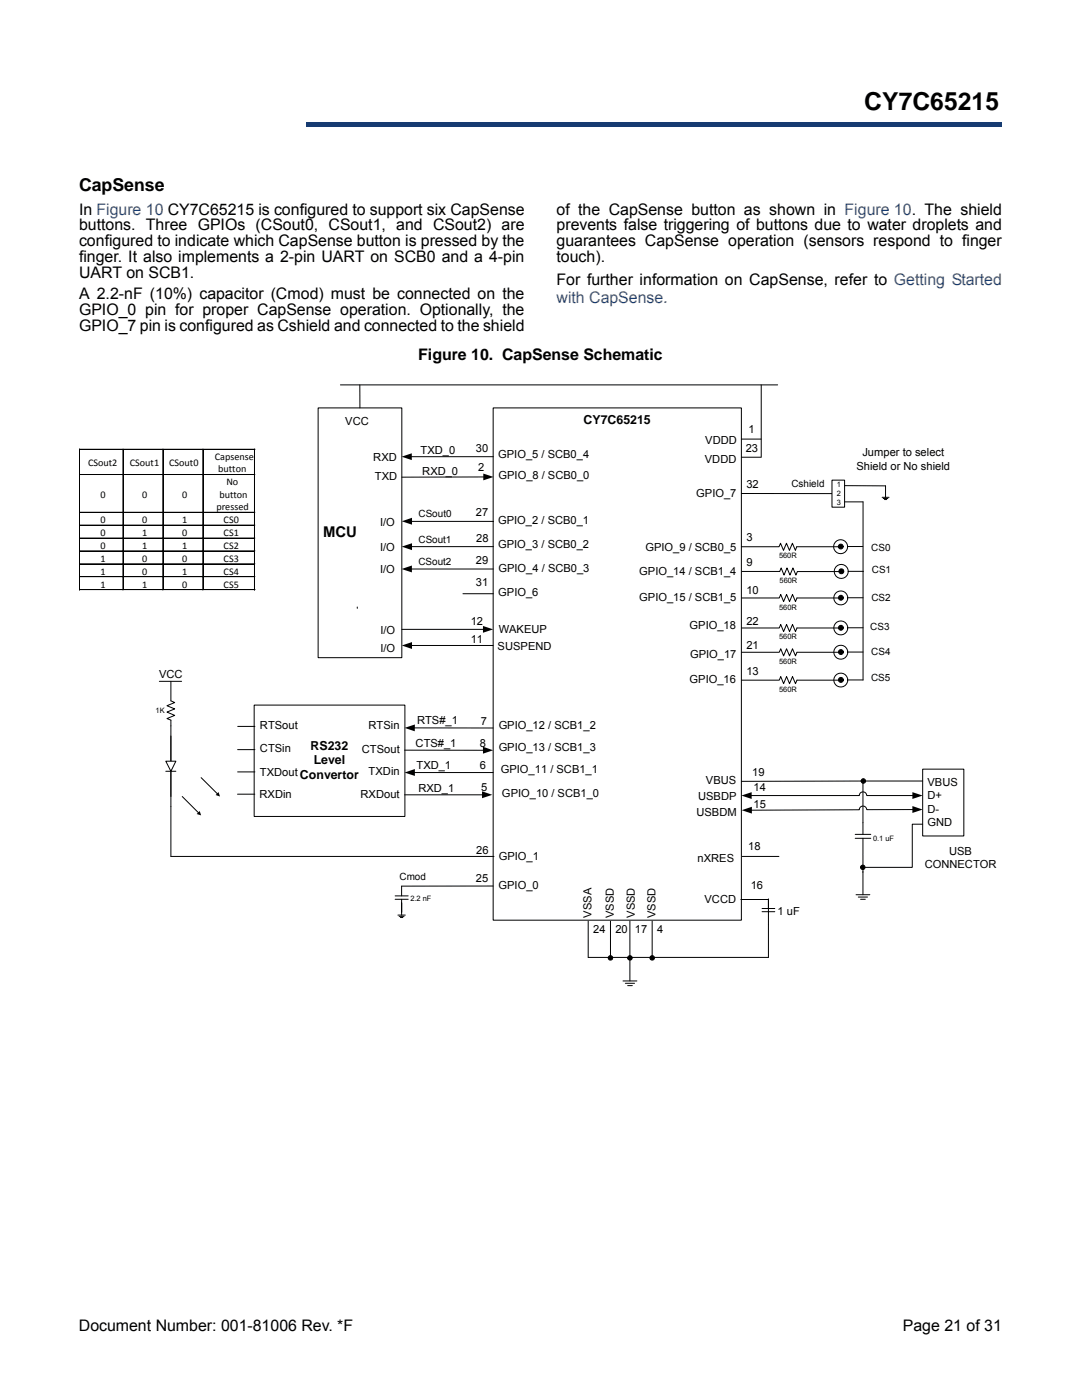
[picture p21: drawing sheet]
<svg xmlns="http://www.w3.org/2000/svg" width="216mm" height="279mm" viewBox="0 0 216 279" stroke-linecap="round" stroke-linejoin="round" font-family="sans-serif">
<defs><g id="words">
<text font-size="4.9" x="172.5" y="22">CY7C65215</text>
<text font-size="3.5" x="15.8" y="38.1">CapSense</text>
<g font-size="3.2">
<text x="15.8" y="42.8">In Figure 10 CY7C65215 is configured to support six CapSense</text>
<text x="15.8" y="46">buttons. Three GPIOs (CSout0, CSout1, and CSout2) are</text>
<text x="111" y="42.8">of the CapSense button as shown in Figure 10. The shield</text>
<text x="111" y="46">prevents false triggering of buttons due to water droplets and</text>
<text x="15.8" y="49.2">configured to indicate which CapSense button is pressed by the</text>
<text x="15.8" y="52.3">finger. It also implements a 2-pin UART on SCB0 and a 4-pin</text>
<text x="111" y="49.2">guarantees CapSense operation (sensors respond to finger</text>
<text x="111" y="52.3">touch).</text>
<text x="15.8" y="55.5">UART on SCB1.</text>
<text x="15.8" y="59.8">A 2.2-nF (10%) capacitor (Cmod) must be connected on the</text>
<text x="111" y="56.9">For further information on CapSense, refer to Getting Started</text>
<text x="15.8" y="62.9">GPIO_0 pin for proper CapSense operation. Optionally, the</text>
<text x="15.8" y="66.1">GPIO_7 pin is configured as Cshield and connected to the shield</text>
<text x="83.4" y="71.8">Figure 10. CapSense Schematic</text>
<text x="15.7" y="265.6">Document Number: 001-81006 Rev. *F</text>
<text x="180.1" y="265.6">Page 21 of 31</text>
</g>
<text font-size="3.2" fill="#1f52a1" x="111" y="60.5">with CapSense.</text>
<text font-size="3" x="64.5" y="107.2">MCU</text>
<g font-size="2.5">
<text x="116.4" y="84.6">CY7C65215</text>
<text x="62" y="149.6">RS232</text>
<text x="59.9" y="155.5">Convertor</text>
<text x="62.6" y="152.6">Level</text>
</g>
<g font-size="2.2">
<text x="68.9" y="84.8">VCC</text>
<text x="140.7" y="88.5">VDDD</text>
<text x="149.4" y="86.4">1</text>
<text x="74.5" y="92.1">RXD</text>
<text x="74.8" y="95.9">TXD</text>
<text x="83.9" y="90.7">TXD_0</text>
<text x="84.3" y="94.7">RXD_0</text>
<text x="95" y="90.3">30</text>
<text x="95.4" y="94.1">2</text>
<text x="99.4" y="91.4">GPIO_5 / SCB0_4</text>
<text x="99.5" y="95.7">GPIO_8 / SCB0_0</text>
<text x="140.6" y="92.4">VDDD</text>
<text x="148.8" y="90.1">23</text>
<text x="170.9" y="93.7">Shield or No shield</text>
<text x="172.1" y="91.1">Jumper to select</text>
<text x="138.9" y="99.1">GPIO_7</text>
<text x="148.9" y="97.5">32</text>
<text x="75.8" y="104.9">I/O</text>
<text x="95" y="102.9">27</text>
<text x="99.4" y="104.6">GPIO_2 / SCB0_1</text>
<text x="148.9" y="108">3</text>
<text x="75.8" y="109.9">I/O</text>
<text x="95" y="112.6">29</text>
<text x="95" y="108.1">28</text>
<text x="99.4" y="109.4">GPIO_3 / SCB0_2</text>
<text x="128.8" y="109.9">GPIO_9 / SCB0_5</text>
<text x="148.9" y="113.1">9</text>
<text x="75.8" y="114.4">I/O</text>
<text x="95" y="117">31</text>
<text x="99.4" y="119">GPIO_6</text>
<text x="99.5" y="114.2">GPIO_4 / SCB0_3</text>
<text x="127.6" y="120">GPIO_15 / SCB1_5</text>
<text x="127.6" y="114.7">GPIO_14 / SCB1_4</text>
<text x="148.9" y="118.6">10</text>
<text x="93.9" y="124.8">12</text>
<text x="137.6" y="125.5">GPIO_18</text>
<text x="148.9" y="124.8">22</text>
<text x="75.9" y="130.2">I/O</text>
<text x="75.9" y="126.6">I/O</text>
<text x="93.9" y="128.3">11</text>
<text x="99.3" y="129.7">SUSPEND</text>
<text x="99.5" y="126.3">WAKEUP</text>
<text x="137.7" y="131.4">GPIO_17</text>
<text x="148.9" y="129.5">21</text>
<text x="31.7" y="135.4">VCC</text>
<text x="137.6" y="136.4">GPIO_16</text>
<text x="148.9" y="134.6">13</text>
<text x="51.9" y="145.4">RTSout</text>
<text x="73.6" y="145.4">RTSin</text>
<text x="82.9" y="149">CTS#_1</text>
<text x="83.2" y="144.5">RTS#_1</text>
<text x="95.7" y="149.1">8</text>
<text x="96" y="144.7">7</text>
<text x="99.5" y="145.5">GPIO_12 / SCB1_2</text>
<text x="99.5" y="149.9">GPIO_13 / SCB1_3</text>
<text x="51.9" y="150.2">CTSin</text>
<text x="51.9" y="154.8">TXDout</text>
<text x="72.2" y="150.3">CTSout</text>
<text x="73.6" y="154.7">TXDin</text>
<text x="83.1" y="153.4">TXD_1</text>
<text x="95.7" y="153.4">6</text>
<text x="99.9" y="154.3">GPIO_11 / SCB1_1</text>
<text x="150.1" y="154.8">19</text>
<text x="51.8" y="159.3">RXDin</text>
<text x="71.9" y="159.3">RXDout</text>
<text x="83.5" y="158.1">RXD_1</text>
<text x="96" y="157.8">5</text>
<text x="100.2" y="159">GPIO_10 / SCB1_0</text>
<text x="139.3" y="159.7">USBDP</text>
<text x="140.9" y="156.4">VBUS</text>
<text x="150.3" y="157.9">14</text>
<text x="150.3" y="161.2">15</text>
<text x="185.1" y="156.8">VBUS</text>
<text x="185.1" y="159.5">D+</text>
<text x="139" y="162.8">USBDM</text>
<text x="185.1" y="162.2">D-</text>
<text x="185.1" y="164.8">GND</text>
<text x="95" y="170.4">26</text>
<text x="99.5" y="171.5">GPIO_1</text>
<text x="139.2" y="172">nXRES</text>
<text x="149.3" y="169.6">18</text>
<text x="184.5" y="173.3">CONNECTOR</text>
<text x="189.4" y="170.6">USB</text>
<text x="95" y="175.9">25</text>
<text x="99.5" y="177.5">GPIO_0</text>
<text x="149.8" y="177.4">16</text>
<text x="118" y="183.1" transform="rotate(-90 118 183.1)">VSSA</text>
<text x="122.5" y="183.2" transform="rotate(-90 122.5 183.2)">VSSD</text>
<text x="126.6" y="183.2" transform="rotate(-90 126.6 183.2)">VSSD</text>
<text x="130.8" y="183.2" transform="rotate(-90 130.8 183.2)">VSSD</text>
<text x="140.6" y="180.2">VCCD</text>
<text x="155.2" y="182.6">1 uF</text>
<text x="118.3" y="186.3">24</text>
<text x="122.8" y="186.3">20</text>
<text x="126.7" y="186.3">17</text>
<text x="131.1" y="186.3">4</text>
</g>
<g font-size="2">
<text x="17.6" y="93.1">CSout2</text>
<text x="25.9" y="93.1">CSout1</text>
<text x="33.7" y="93.1">CSout0</text>
<text x="42.9" y="91.8">Capsense</text>
<text x="43.5" y="94.3">button</text>
<text x="20" y="99.4">0</text>
<text x="28.4" y="99.4">0</text>
<text x="36.4" y="99.4">0</text>
<text x="43.2" y="101.8">pressed</text>
<text x="43.8" y="99.4">button</text>
<text x="45.2" y="96.9">No</text>
<text x="157.9" y="97.2">Cshield</text>
<text x="20" y="104.4">0</text>
<text x="20" y="107">0</text>
<text x="28.4" y="104.4">0</text>
<text x="28.4" y="107">1</text>
<text x="36.4" y="104.4">1</text>
<text x="36.4" y="107">0</text>
<text x="44.6" y="104.4">CS0</text>
<text x="44.6" y="107">CS1</text>
<text x="83.5" y="103.2">CSout0</text>
<text x="20" y="109.5">0</text>
<text x="20" y="112.1">1</text>
<text x="28.4" y="109.5">1</text>
<text x="28.4" y="112.1">0</text>
<text x="36.4" y="109.5">1</text>
<text x="36.4" y="112.1">0</text>
<text x="44.6" y="109.5">CS2</text>
<text x="44.6" y="112.1">CS3</text>
<text x="83.5" y="112.7">CSout2</text>
<text x="83.5" y="108.3">CSout1</text>
<text x="173.9" y="109.9">CS0</text>
<text x="20" y="114.7">1</text>
<text x="20" y="117.3">1</text>
<text x="28.4" y="114.7">0</text>
<text x="28.4" y="117.3">1</text>
<text x="36.4" y="114.7">1</text>
<text x="36.4" y="117.3">0</text>
<text x="44.6" y="114.7">CS4</text>
<text x="44.6" y="117.3">CS5</text>
<text x="173.9" y="119.9">CS2</text>
<text x="174" y="114.4">CS1</text>
<text x="173.7" y="125.8">CS3</text>
<text x="173.9" y="130.7">CS4</text>
<text x="173.8" y="136">CS5</text>
<text x="79.7" y="175.6">Cmod</text>
</g>
<g font-size="1.5">
<text x="167" y="97.2">1</text>
<text x="167" y="99">2</text>
<text x="167" y="100.7">3</text>
<text x="155.4" y="111.4">560R</text>
<text x="155.6" y="116.4">560R</text>
<text x="155.5" y="121.6">560R</text>
<text x="155.5" y="127.6">560R</text>
<text x="155.5" y="132.5">560R</text>
<text x="31.1" y="142.2">1K</text>
<text x="155.5" y="138">560R</text>
<text x="174.2" y="167.7">0.1 uF</text>
<text x="81.9" y="179.9">2.2 nF</text>
</g>
</g></defs>
<path d="M61 24.4h138.8v.9h-138.8z" fill="#163b71"/>
<path d="M61 24.4h138.9" fill="none" stroke="#163b71" stroke-width=".2"/>
<path d="M199.7 24.4h.2v1h-.2z" fill="#163b71"/>
<path d="M61 25.3h138.8" fill="none" stroke="#163b71" stroke-width=".2"/>
<path d="M61 24.3h.1v1h-.1z" fill="#163b71"/>
<g fill="#fff">
<path d="M15.8 8.6h45.2v18h-45.2z"/>
<path d="M15.8 76.5h183.3v120.5h-183.3z"/>
</g>
<path d="M67.9 76.8h87.3" fill="none" stroke="#000" stroke-width=".2"/>
<path d="M184.1 153.5h8.2v13.3h-8.2z" fill="#fff"/>
<g fill="none" stroke="#000" stroke-width=".2">
<path d="M151.9 76.8v14.4M63.5 81.4h16.7v49.9h-16.7zM82 91.1h16.4M96.6 95.2h-16.4M98.4 81.4h49.5v102.2h-49.5zM147.9 87.6h4M34.1 139.9l.8 .3-1.6 .6 1.6 .7-1.6 .6 1.6 .7-1.6 .6 .8 .3M71.3 121.1v.3M82 128.8h16.4M33.1 153.9h2M34.1 144.9v26h64.5M36.4 159l3.2 3.2"/>
<path d="M40.1 155.2l3.3 3.2M47.4 158.5h3.4M47.4 149.6h3.5M47.4 154.1h3.5M47.4 145h3.5M50.7 140.7h30.1v22.2h-30.1zM80.7 149.7h15.8M80.7 158.6h15.7M82.6 145.3h15.8M82.6 154.2h15.8M149.8 158.8h21.7a.74 .74 0 0 1 .7-.8 .74 .74 0 0 1 .8 .8h9.2M172.3 155.9l-.1 10.6"/>
<path d="M184.1 155.9h-36.2M184.1 153.5h8.2v13.3h-8.2zM98.4 176.8h-18.3M147.8 179.5h5.6M153.3 179.4v11.7h-35.9v-7.3M170.6 167.3h3.2M170.6 166.5h3.2M170.8 178.6h2.8M171.3 179h1.8M171.7 179.5h1M172.2 170.5v3.6M172.2 174v4.6"/>
<path d="M172.2 167.3v3.1M182.2 161.6h-9.2a.76 .76 0 0 0-1-.7l-.3 .2-.2 .5-21.6 .1M184.1 164.5h-2.1v8.6h-9.8M121.8 183.8v7.4M124.3 195.8h2.8M124.8 196.2h1.8M125.2 196.7h1M125.7 183.8v12M130.1 183.8v7.4M152.1 181.9h2.5M152.1 181.3h2.5"/>
<circle cx="172.3" cy="155.9" r=".45"/>
<circle cx="172.2" cy="173.1" r=".45"/>
<circle cx="121.8" cy="191.2" r=".45"/>
<circle cx="125.7" cy="191.2" r=".44"/>
<circle cx="130.1" cy="191.2" r=".44"/>
</g>
<g fill="#000">
<path d="M80.1 91.1l2.1-.6v1.3zM96.4 94.5l2.1 .7-2.1 .7zM80.2 128.8l2-.7v1.4zM43.6 158.1l.3 .9-.9-.3zM80.7 145.3l2.1-.7v1.3zM80.7 154.2l2.1-.7v1.4zM96.2 157.9l2 .7-2 .7zM96.4 149l2 .7-2 .7zM147.9 158.8l2.1-.7v1.3zM182.1 158.1l2 .7-2 .6zM39.2 162.5l.7-.6 .2 .8zM148 161.7l2-.7v1.4z"/>
<path d="M182.1 160.9l2 .7-2 .6z"/>
<circle cx="172.3" cy="155.9" r=".45"/>
<circle cx="172.2" cy="173.1" r=".45"/>
<circle cx="121.8" cy="191.2" r=".45"/>
<circle cx="125.7" cy="191.2" r=".44"/>
<circle cx="130.1" cy="191.2" r=".44"/>
</g>
<path d="M33.1 151.9h2l-1 2z" fill-rule="evenodd" fill="#fff"/>
<g fill="none" stroke="#000" stroke-width=".2">
<path d="M71.8 76.8v4.6M147.9 98.5h18.1M148 119.3h7.5l.3-.7 .6 1.5 .6-1.5 .5 1.5 .6-1.5 .6 1.5 .3-.8M169.1 119.3h3.1M31.8 136h4.4M34.1 136v3.9M80.2 125.6h16.3M33.1 151.9h2l-1 2zM34.1 143.7v1.2M78.8 179.5h2.6M78.8 178.8h2.6M80.1 176.8v2"/>
<path d="M80.1 179.5v3.1M148.1 170.9h7.3M79.4 182.6h1.5M79.7 182.9h.9M79.9 183.1h.5"/>
</g>
<path d="M96.4 124.9l2 .7-2 .7z" fill="#000"/>
<circle cx="167.8" cy="119.3" r="1.38" fill="#fff"/>
<g fill="none" stroke="#000" stroke-width=".2">
<path d="M159 119.3h8.8M172.2 100.2v35.5M148 130.2h7.5l.3-.7 .6 1.4 .6-1.4 .5 1.4 .6-1.4 .6 1.4 .3-.7M169.1 130.1h3.1"/>
<circle cx="167.8" cy="119.3" r="1.38"/>
<circle cx="167.8" cy="119.3" r=".48"/>
</g>
<circle cx="167.8" cy="119.3" r=".48" fill="#000"/>
<circle cx="167.8" cy="130.2" r="1.38" fill="#fff"/>
<g fill="none" stroke="#000" stroke-width=".2">
<path d="M148 135.7h7.5l.3-.7 .6 1.4 .6-1.4 .5 1.4 .6-1.4 .6 1.4 .3-.7M159 130.2h8.8M169.1 135.7h3.1"/>
<circle cx="167.8" cy="130.2" r="1.38"/>
<circle cx="167.8" cy="130.1" r=".49"/>
</g>
<circle cx="167.8" cy="130.1" r=".49" fill="#000"/>
<circle cx="167.8" cy="135.7" r="1.38" fill="#fff"/>
<g fill="none" stroke="#000" stroke-width=".2">
<path d="M148 125.3h7.5l.3-.7 .6 1.4 .6-1.4 .5 1.4 .6-1.4 .6 1.4 .3-.7M159 135.7h8.8M169.1 125.3h3.1"/>
<circle cx="167.8" cy="135.7" r="1.38"/>
<circle cx="167.8" cy="135.7" r=".49"/>
</g>
<circle cx="167.8" cy="135.7" r=".49" fill="#000"/>
<circle cx="167.8" cy="125.3" r="1.38" fill="#fff"/>
<g fill="none" stroke="#000" stroke-width=".2">
<path d="M159 125.3h8.8"/>
<circle cx="167.8" cy="125.3" r="1.38"/>
<circle cx="167.8" cy="125.3" r=".49"/>
</g>
<circle cx="167.8" cy="125.3" r=".49" fill="#000"/>
<path d="M166 95.8h2.5v5.4h-2.5z" fill="#fff"/>
<g fill="none" stroke="#000" stroke-width=".2">
<path d="M166 95.8h2.5v5.4h-2.5zM168.5 96.9l8.2 .1v2.3M176 99.3h1.4M176.2 99.5h1M176.5 99.7h.4M82 113.6h16.4M82 109.1h16.5M82 104.1h16.5M92.4 118.5h6M148 114h7.6M155.6 114.1l.3-.8 .5 1.5 .6-1.5 .6 1.5 .6-1.5 .6 1.5 .3-.7M168.5 100.2h3.7"/>
<path d="M169.2 114h3.1"/>
</g>
<path d="M80.1 113.6l2.1-.7v1.3zM80.2 104l2-.7v1.4zM80.2 109.1l2-.7v1.4z" fill="#000"/>
<circle cx="167.9" cy="114" r="1.39" fill="#fff"/>
<g fill="none" stroke="#000" stroke-width=".2">
<path d="M147.9 109.1h7.5l.3-.7 .6 1.4 .6-1.4 .6 1.4 .6-1.4 .6 1.4 .3-.7M159.1 114.1h8.8M169.1 109.1h3.1"/>
<circle cx="167.9" cy="114" r="1.39"/>
<circle cx="167.9" cy="114" r=".49"/>
</g>
<circle cx="167.9" cy="114" r=".49" fill="#000"/>
<circle cx="167.7" cy="109.1" r="1.39" fill="#fff"/>
<g fill="none" stroke="#000" stroke-width=".2">
<path d="M15.8 94.7h35.1M15.9 89.7v5M15.9 94.8v7.4M15.9 89.7h8.6M15.9 94.7h8.6M24.5 89.7v28.1l-8.6-.1M24.6 89.7v5M24.6 94.8v7.4M24.6 89.7h7.9M24.6 94.7h7.9M32.5 89.7v28.1l-7.9-.1M32.5 89.7v5"/>
<path d="M32.5 94.8v7.4M32.6 89.7h7.9M32.6 94.7h7.9M40.5 89.7v28.1l-7.9-.1M40.5 89.7v5M40.5 94.8v7.4M40.6 89.7h10.2M40.6 94.7h10.2M50.8 89.7v28.1l-10.2-.1M50.8 89.7v5M50.8 94.8v7.4M50.9 89.7h-35.1v28.1"/>
<path d="M147.9 91.2h3.9M15.8 102.2h35.1M15.8 104.8h35.1M15.8 107.4h35.1M15.8 109.9h35.1M15.8 112.5h35.1M15.8 115.1h35.1M15.8 117.7h35.1M15.9 102.3v2.5M15.9 104.9v2.5M15.9 107.5v2.4M15.9 110v2.5"/>
<path d="M15.9 112.6v2.5M15.9 115.2v2.5M15.9 102.3h8.6M15.9 104.8h8.6M15.9 110h8.6M15.9 112.6h8.6M15.9 115.1h8.6M24.6 102.3v2.5M24.6 107.5v2.4M24.6 110v2.5M24.6 115.2v2.5M24.6 102.3h7.9"/>
<path d="M24.6 110h7.9M24.6 115.1h7.9M32.5 104.8l-7.9 .1v2.5M32.5 112.6h-7.9v2.5M32.5 102.3v2.5M32.5 104.9v2.5M32.5 107.5v2.4M32.5 110v2.5M32.5 112.6v2.5M32.5 115.2v2.5M32.6 102.3h7.9M32.6 104.8h7.9"/>
<path d="M32.6 110h7.9M32.6 112.6h7.9M32.6 115.1h7.9M40.5 102.3v2.5M40.5 104.9v2.5M40.5 107.5v2.4M40.5 110v2.5M40.5 112.6v2.5M40.5 115.2v2.5M40.6 102.3h10.2M40.6 104.8h10.2M40.6 110h10.2"/>
<path d="M40.6 112.6h10.2M40.6 115.1h10.2M50.8 102.3v2.5M50.8 104.9v2.5M50.8 107.5v2.4M50.8 110v2.5M50.8 112.6v2.5M50.8 115.2v2.5M159 109.1h8.7"/>
<circle cx="167.7" cy="109.1" r="1.39"/>
<circle cx="167.8" cy="109.1" r=".48"/>
</g>
<circle cx="167.8" cy="109.1" r=".48" fill="#000"/>
<g fill="#000">
<path d="M15.8 89.7h.1zM15.8 94.7l.1 .1zM24.5 89.7h.1zM24.5 94.7l.1 .1zM32.5 89.7h.1zM32.5 94.7l.1 .1zM40.5 89.7h.1zM40.5 94.7l.1 .1zM50.8 89.7h.1zM50.8 94.7l.1 .1zM15.8 102.2l.1 .1zM15.8 104.8l.1 .1z"/>
<path d="M15.8 107.4l.1 .1zM15.8 109.9l.1 .1zM15.8 112.5l.1 .1zM15.8 115.1l.1 .1zM15.8 117.7l.1 .1zM24.5 102.2l.1 .1zM24.5 104.8l.1 .1zM24.5 107.4l.1 .1zM24.5 109.9l.1 .1zM24.5 112.5l.1 .1zM24.5 115.1l.1 .1zM24.5 117.7l.1 .1z"/>
<path d="M32.5 102.2l.1 .1zM32.5 104.8l.1 .1zM32.5 107.4l.1 .1zM32.5 109.9l.1 .1zM32.5 112.5l.1 .1zM32.5 115.1l.1 .1zM32.5 117.7l.1 .1zM40.5 102.2l.1 .1zM40.5 104.8l.1 .1zM40.5 107.4l.1 .1zM40.5 109.9l.1 .1zM40.5 112.5l.1 .1z"/>
<path d="M40.5 115.1l.1 .1zM40.5 117.7l.1 .1zM50.8 102.2l.1 .1zM50.8 104.8l.1 .1zM50.8 107.4l.1 .1zM50.8 109.9l.1 .1zM50.8 112.5l.1 .1zM50.8 115.1l.1 .1zM50.8 117.7l.1 .1z"/>
</g>
<use href="#words"/>
</svg>
